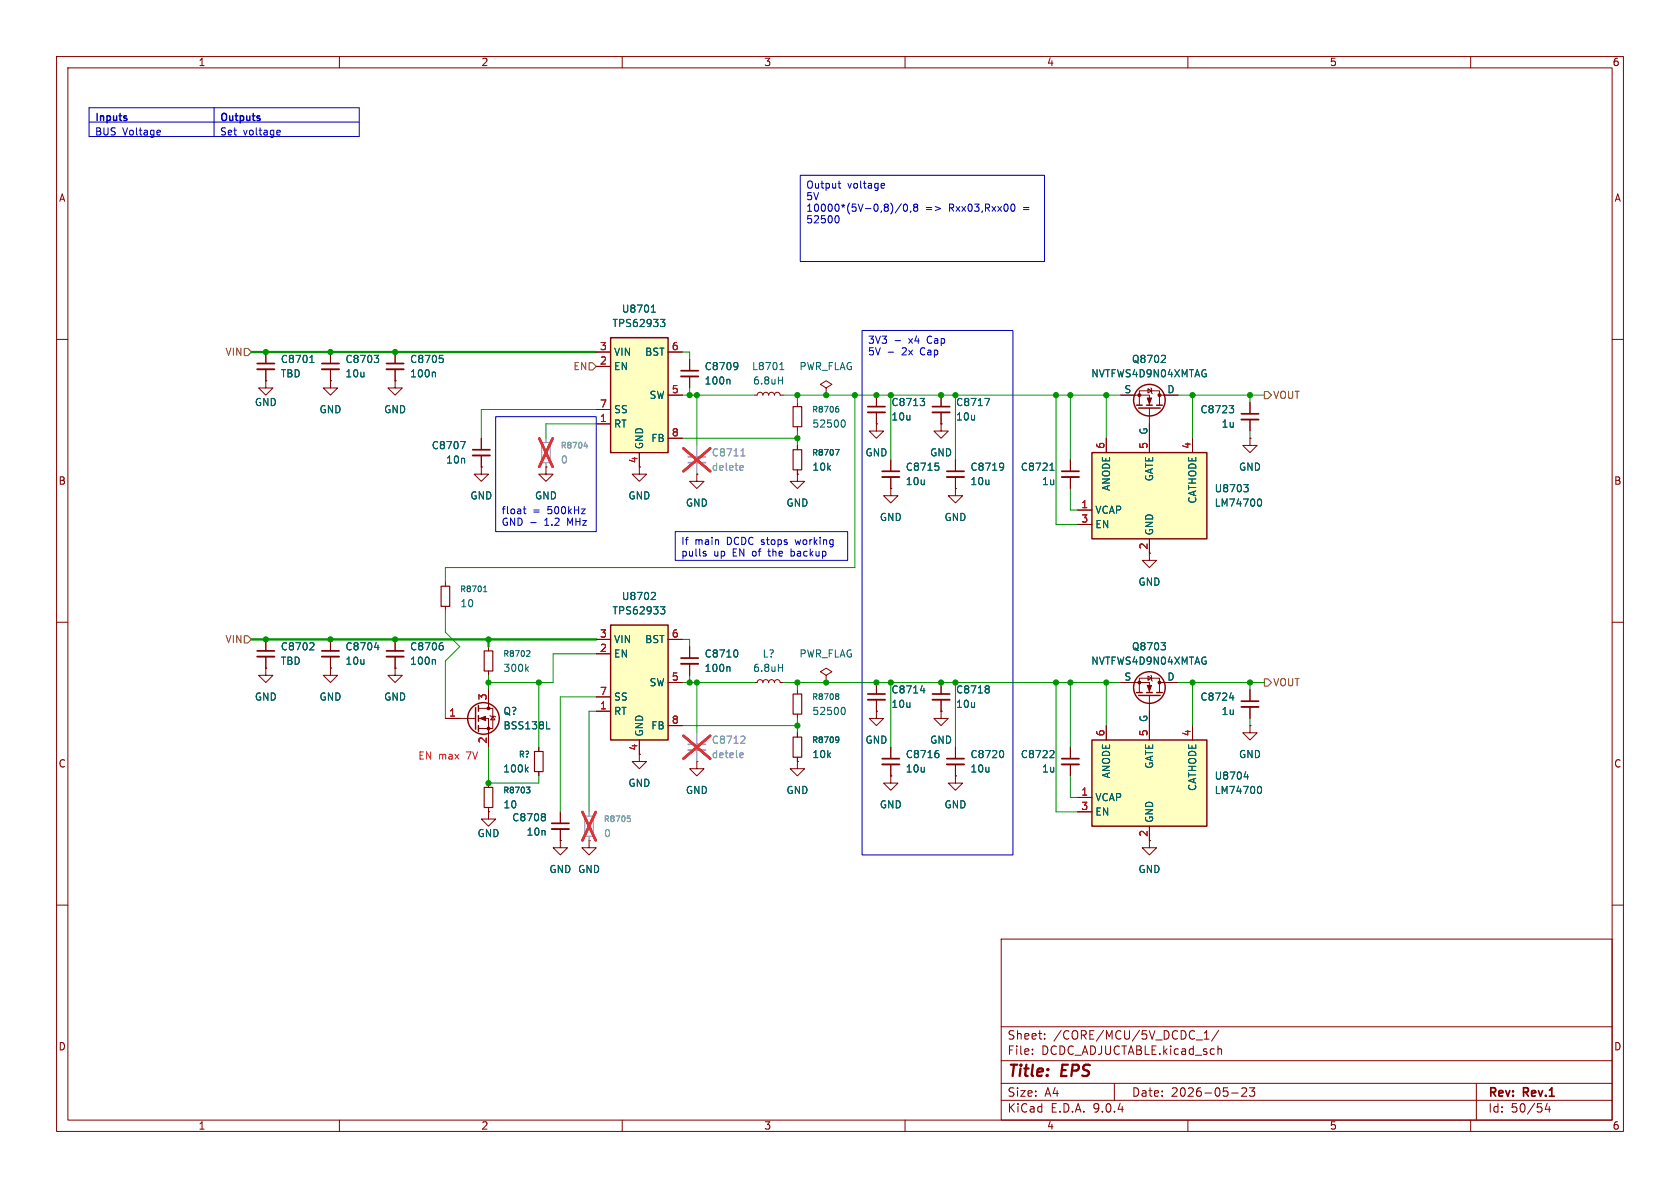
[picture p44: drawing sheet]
<svg xmlns="http://www.w3.org/2000/svg" width="297mm" height="210mm" viewBox="0 0 297 210" stroke-linecap="round" stroke-linejoin="round" font-family="sans-serif">
<defs><g id="words">
<g font-size="2.8" fill="#840000">
<text x="178" y="190.9">Title:</text>
<text x="187.7" y="190.9">EPS</text>
</g>
<g font-size="2.1" fill="#840000">
<text x="178" y="184">Sheet:</text>
<text x="186.2" y="184">/CORE/MCU/5V_DCDC_1/</text>
<text x="178" y="186.7">File:</text>
<text x="184.1" y="186.7">DCDC_ADJUCTABLE.kicad_sch</text>
<text x="178" y="196.9">KiCad</text>
<text x="178" y="194.1">Size:</text>
<text x="184.7" y="194.1">A4</text>
<text x="185.7" y="196.9">E.D.A.</text>
<text x="193.3" y="196.9">9.0.4</text>
<text x="200" y="194.1">Date:</text>
<text x="207" y="194.1">2026-05-23</text>
<text x="263" y="194.3">Rev:</text>
<text x="263" y="196.9">Id:</text>
<text x="267.1" y="196.9">50/54</text>
<text x="269.4" y="194.3">Rev.1</text>
</g>
<g font-size="1.8" fill="#840000">
<text x="35" y="11.9">1</text>
<text x="85" y="11.9">2</text>
<text x="135" y="11.9">3</text>
<text x="185" y="11.9">4</text>
<text x="235" y="11.9">5</text>
<text x="285" y="11.9">6</text>
<text x="10.3" y="35.9">A</text>
<text x="285.3" y="35.9">A</text>
<text x="112.8" y="82" transform="rotate(-90 112.8 82)">4</text>
<text x="10.3" y="85.9">B</text>
<text x="285.3" y="85.9">B</text>
<text x="10.3" y="135.9">C</text>
<text x="285.3" y="135.9">C</text>
<text x="10.3" y="185.9">D</text>
<text x="285.3" y="185.9">D</text>
<text x="35" y="199.9">1</text>
<text x="85" y="199.9">2</text>
<text x="135" y="199.9">3</text>
<text x="185" y="199.9">4</text>
<text x="235" y="199.9">5</text>
<text x="285" y="199.9">6</text>
</g>
<g font-size="1.8" fill="#0000c2">
<text x="16.7" y="22">Inputs</text>
<text x="38.8" y="22">Outputs</text>
<text x="16.7" y="24.3">BUS</text>
<text x="21.7" y="24.3">Voltage</text>
<text x="38.8" y="24.3">Set</text>
<text x="43" y="24.3">voltage</text>
<text x="142.4" y="33.7">Output</text>
<text x="142.4" y="35.7">5V</text>
<text x="149.8" y="33.7">voltage</text>
<text x="142.4" y="37.8">10000*(5V-0,8)/0,8</text>
<text x="142.4" y="39.8">52500</text>
<text x="163.6" y="37.8">=&gt;</text>
<text x="167.9" y="37.8">Rxx03,Rxx00</text>
<text x="181.1" y="37.8">=</text>
<text x="153.4" y="61.1">3V3</text>
<text x="153.4" y="63.1">5V</text>
<text x="159.6" y="63.1">2x</text>
<text x="160.8" y="61.1">x4</text>
<text x="163" y="63.1">Cap</text>
<text x="164.2" y="61.1">Cap</text>
<text x="88.6" y="91">float</text>
<text x="88.6" y="93">GND -</text>
<text x="94.2" y="91">=</text>
<text x="96.4" y="93">1.2</text>
<text x="96.9" y="91">500kHz</text>
<text x="100.6" y="93">MHz</text>
<text x="120.3" y="96.7">If</text>
<text x="120.3" y="98.7">pulls</text>
<text x="122.8" y="96.7">main</text>
<text x="126.2" y="98.7">up</text>
<text x="128.6" y="96.7">DCDC stops</text>
<text x="129.6" y="98.7">EN of</text>
<text x="136.3" y="98.7">the</text>
<text x="140.5" y="98.7">backup</text>
<text x="141.1" y="96.7">working</text>
</g>
<g font-size="1.8" fill="#006464">
<text x="108.2" y="58">TPS62933</text>
<text x="109.8" y="55.5">U8701</text>
<text x="49.5" y="64.4">C8701</text>
<text x="61" y="64.4">C8703</text>
<text x="72.4" y="64.4">C8705</text>
<text x="108.5" y="63.1">VIN</text>
<text x="108.5" y="65.6">EN</text>
<text x="114" y="63.1">BST</text>
<text x="124.5" y="65.6">C8709</text>
<text x="132.9" y="65.6">L8701</text>
<text x="141.2" y="65.6">PWR_FLAG</text>
<text x="200" y="64.4">Q8702</text>
<text x="45" y="72">GND</text>
<text x="49.5" y="66.9">TBD</text>
<text x="61" y="66.9">10u</text>
<text x="72.4" y="66.9">100n</text>
<text x="114.7" y="70.7">SW</text>
<text x="124.5" y="68.2">100n</text>
<text x="133" y="68.2">6.8uH</text>
<text x="157.5" y="72">C8713</text>
<text x="168.9" y="72">C8717</text>
<text x="192.8" y="66.9">NVTFWS4D9N04XMTAG</text>
<text x="198.7" y="69.6">S</text>
<text x="206.3" y="69.6">D</text>
<text x="56.4" y="73.3">GND</text>
<text x="67.8" y="73.3">GND</text>
<text x="108.5" y="73.3">SS</text>
<text x="108.5" y="75.8">RT</text>
<text x="143.5" y="75.8">52500</text>
<text x="157.5" y="74.5">10u</text>
<text x="168.9" y="74.5">10u</text>
<text x="202.9" y="76.9" transform="rotate(-90 202.9 76.9)">G</text>
<text x="212.1" y="73.3">C8723</text>
<text x="215.9" y="75.8">1u</text>
<text x="76.2" y="79.6">C8707</text>
<text x="78.8" y="82.1">10n</text>
<text x="113.9" y="79.5" transform="rotate(-90 113.9 79.5)">GND</text>
<text x="115" y="78.3">FB</text>
<text x="143.5" y="83.4">10k</text>
<text x="152.9" y="80.9">GND</text>
<text x="160" y="83.4">C8715</text>
<text x="164.3" y="80.9">GND</text>
<text x="171.5" y="83.4">C8719</text>
<text x="180.4" y="83.4">C8721</text>
<text x="218.9" y="83.4">GND</text>
<text x="83.1" y="88.5">GND</text>
<text x="94.5" y="88.5">GND</text>
<text x="111" y="88.5">GND</text>
<text x="121.2" y="89.8">GND</text>
<text x="138.9" y="89.8">GND</text>
<text x="160" y="86">10u</text>
<text x="171.5" y="86">10u</text>
<text x="184.1" y="86">1u</text>
<text x="196.4" y="86.9" transform="rotate(-90 196.4 86.9)">ANODE</text>
<text x="204.1" y="85.2" transform="rotate(-90 204.1 85.2)">GATE</text>
<text x="211.7" y="89.1" transform="rotate(-90 211.7 89.1)">CATHODE</text>
<text x="214.6" y="87.2">U8703</text>
<text x="214.6" y="89.8">LM74700</text>
<text x="155.4" y="92.3">GND</text>
<text x="166.9" y="92.3">GND</text>
<text x="193.5" y="91">VCAP</text>
<text x="193.5" y="93.6">EN</text>
<text x="204.1" y="94.7" transform="rotate(-90 204.1 94.7)">GND</text>
<text x="81.3" y="107.5">10</text>
<text x="109.8" y="106.3">U8702</text>
<text x="201.2" y="103.7">GND</text>
<text x="108.2" y="108.8">TPS62933</text>
<text x="108.5" y="113.9">VIN</text>
<text x="114" y="113.9">BST</text>
<text x="49.5" y="115.2">C8702</text>
<text x="49.5" y="117.7">TBD</text>
<text x="61" y="115.2">C8704</text>
<text x="61" y="117.7">10u</text>
<text x="72.4" y="117.7">100n</text>
<text x="72.4" y="115.2">C8706</text>
<text x="88.9" y="119">300k</text>
<text x="108.5" y="116.4">EN</text>
<text x="124.5" y="119">100n</text>
<text x="124.5" y="116.4">C8710</text>
<text x="133" y="119">6.8uH</text>
<text x="134.7" y="116.4">L?</text>
<text x="141.2" y="116.4">PWR_FLAG</text>
<text x="192.8" y="117.7">NVTFWS4D9N04XMTAG</text>
<text x="200" y="115.2">Q8703</text>
<text x="45" y="124.1">GND</text>
<text x="56.4" y="124.1">GND</text>
<text x="67.8" y="124.1">GND</text>
<text x="108.5" y="124.1">SS</text>
<text x="114.7" y="121.5">SW</text>
<text x="157.5" y="122.8">C8714</text>
<text x="157.5" y="125.3">10u</text>
<text x="168.9" y="122.8">C8718</text>
<text x="168.9" y="125.3">10u</text>
<text x="198.7" y="120.4">S</text>
<text x="206.3" y="120.4">D</text>
<text x="212.1" y="124.1">C8724</text>
<text x="88.9" y="126.6">Q?</text>
<text x="88.9" y="129.1">BSS138L</text>
<text x="108.5" y="126.6">RT</text>
<text x="113.9" y="130.3" transform="rotate(-90 113.9 130.3)">GND</text>
<text x="115" y="129.1">FB</text>
<text x="143.5" y="126.6">52500</text>
<text x="152.9" y="131.7">GND</text>
<text x="164.3" y="131.7">GND</text>
<text x="202.9" y="127.7" transform="rotate(-90 202.9 127.7)">G</text>
<text x="215.9" y="126.6">1u</text>
<text x="88.9" y="136.8">100k</text>
<text x="143.5" y="134.2">10k</text>
<text x="160" y="134.2">C8716</text>
<text x="160" y="136.8">10u</text>
<text x="171.5" y="134.2">C8720</text>
<text x="171.5" y="136.8">10u</text>
<text x="180.4" y="134.2">C8722</text>
<text x="184.1" y="136.8">1u</text>
<text x="196.4" y="137.7" transform="rotate(-90 196.4 137.7)">ANODE</text>
<text x="204.1" y="136" transform="rotate(-90 204.1 136)">GATE</text>
<text x="218.9" y="134.2">GND</text>
<text x="88.9" y="143.1">10</text>
<text x="111" y="139.3">GND</text>
<text x="121.2" y="140.6">GND</text>
<text x="138.9" y="140.6">GND</text>
<text x="155.4" y="143.1">GND</text>
<text x="166.9" y="143.1">GND</text>
<text x="193.5" y="141.8">VCAP</text>
<text x="211.7" y="139.9" transform="rotate(-90 211.7 139.9)">CATHODE</text>
<text x="214.6" y="138">U8704</text>
<text x="214.6" y="140.6">LM74700</text>
<text x="84.3" y="148.2">GND</text>
<text x="90.5" y="145.4">C8708</text>
<text x="93" y="147.9">10n</text>
<text x="193.5" y="144.4">EN</text>
<text x="204.1" y="145.5" transform="rotate(-90 204.1 145.5)">GND</text>
<text x="97" y="154.5">GND GND</text>
<text x="201.2" y="154.5">GND</text>
</g>
<g font-size="1.8" fill="#725600">
<text x="39.8" y="63.1">VIN</text>
<text x="101.3" y="65.6">EN</text>
<text x="225" y="70.7">VOUT</text>
<text x="39.8" y="113.9">VIN</text>
<text x="225" y="121.5">VOUT</text>
</g>
<g font-size="1.8" fill="#a90000">
<text x="106" y="62">3</text>
<text x="106" y="64.5">2</text>
<text x="118.7" y="62">6</text>
<text x="118.7" y="69.6">5</text>
<text x="106" y="72.1">7</text>
<text x="106" y="74.7">1</text>
<text x="118.7" y="77.2">8</text>
<text x="195.3" y="79.4" transform="rotate(-90 195.3 79.4)">6</text>
<text x="202.9" y="79.4" transform="rotate(-90 202.9 79.4)">5</text>
<text x="210.6" y="79.4" transform="rotate(-90 210.6 79.4)">4</text>
<text x="191.1" y="89.9">1</text>
<text x="191.1" y="92.5">3</text>
<text x="202.9" y="97.2" transform="rotate(-90 202.9 97.2)">2</text>
<text x="106" y="112.8">3</text>
<text x="118.7" y="112.8">6</text>
<text x="106" y="115.3">2</text>
<text x="86.1" y="123.9" transform="rotate(-90 86.1 123.9)">3</text>
<text x="106" y="122.9">7</text>
<text x="106" y="125.5">1</text>
<text x="118.7" y="120.4">5</text>
<text x="79.3" y="126.7">1</text>
<text x="86.1" y="131.5" transform="rotate(-90 86.1 131.5)">2</text>
<text x="118.7" y="128">8</text>
<text x="195.3" y="130.2" transform="rotate(-90 195.3 130.2)">6</text>
<text x="202.9" y="130.2" transform="rotate(-90 202.9 130.2)">5</text>
<text x="210.6" y="130.2" transform="rotate(-90 210.6 130.2)">4</text>
<text x="112.8" y="132.8" transform="rotate(-90 112.8 132.8)">4</text>
<text x="191.1" y="140.7">1</text>
<text x="191.1" y="143.3">3</text>
<text x="202.9" y="148" transform="rotate(-90 202.9 148)">2</text>
</g>
<g font-size="1.8" fill="#989898">
<text x="99.1" y="82.1">0</text>
<text x="125.7" y="83.4">delete</text>
<text x="125.7" y="80.9">C8711</text>
<text x="125.7" y="131.7">C8712</text>
<text x="125.7" y="134.2">detele</text>
<text x="106.7" y="148.2">0</text>
</g>
<g font-size="1.8" fill="#ff001b">
<text x="73.9" y="134.5">EN max</text>
<text x="82.5" y="134.5">7V</text>
</g>
<g font-size="1.4" fill="#006464">
<text x="143.5" y="73.1">R8706</text>
<text x="143.5" y="80.7">R8707</text>
<text x="81.2" y="104.9">R8701</text>
<text x="88.9" y="116.3">R8702</text>
<text x="143.5" y="123.9">R8708</text>
<text x="143.5" y="131.5">R8709</text>
<text x="91.6" y="134.1">R?</text>
<text x="88.9" y="140.4">R8703</text>
</g>
<g font-size="1.4" fill="#989898">
<text x="99" y="79.5">R8704</text>
<text x="106.6" y="145.5">R8705</text>
</g>
</g></defs>
<g fill="none" stroke="#840000" stroke-width=".18">
<path d="M10 10h277v190h-277zM12 12h273v186h-273zM60 10v2M110 10v2M160 10v2M210 10v2M260 10v2M10 60h2M285 60h2M10 110h2M47 113v2.1M47 116.1v2"/>
<path d="M121.9 114.3v2M121.9 117.3v2.1M285 110h2M78.7 127h5.4M84.6 125.2h2.5v3.6h-2.5M84.6 127h1.8v5.1M86.4 121.9v3.3M86.6 126.5l.1 .1h.8l.1 .1M87.1 126.6l.4 .7h-.8zM95.2 132.1v.7M95.2 136.4v.8M113 133.4v1.2h1.3l-1.3 1.3-1.2-1.3h1.2"/>
<path d="M133.3 120.7h.6l.1-.4 .4-.2 .3 .2 .2 .4 .1-.4 .4-.2 .3 .2 .2 .4 .1-.4 .4-.2 .4 .2 .1 .4 .2-.4 .3-.2 .4 .2 .1 .4h.5M141 121.9v.8M141 126.2v.8M157.5 137.2v1.2h1.2l-1.2 1.3-1.3-1.3h1.3M157.5 137.2h.1M157.5 132.1v2M157.5 135.1v2.1M166.4 125.7v1.3h1.2l-1.2 1.3-1.3-1.3h1.3M166.4 125.7h.1M10 160h2M177 166h108v32h-108zM285 160h2"/>
<path d="M60 198v2M110 198v2M160 198v2M177 194.5h108M177 191.5h108M177 187.5h108M177 181.5h108M182.5 186.3v.1M182.5 185.5v.1M184.7 183.6v.1M184.7 182.8v.1M197 191.5v3"/>
<path d="M210 198v2M211.5 183.8h1.1M212.9 183.7h.8M212.9 182.6l.4-.4v1.5M215.3 185.5l.2-.1 .4 .1 .1 .9M215.5 182.1l-1.3 2M217.7 193.2h1.2M219.5 192.4l.6-.1 .2 .1 .1 .3-.9 1.1h.9M220.9 192.3h.9l-.5 .6 .4 .1v.7l-.2 .1h-.4l-.2-.1M260 198v2M261 191.5v6.5M273.5 195l-.3 1.1h.9"/>
<path d="M273.9 195.6v1"/>
</g>
<path d="M94.5 132.8h1.5v3.6h-1.5zM140.2 122.7h1.5v3.5h-1.5z" fill="none" stroke="#840000" stroke-width=".2"/>
<g fill="none" stroke="#006464" stroke-width=".18">
<path d="M55.3 113.6l.2 .3-.1 .3-.7 .7h.8M128.9 117.8l.1 .2v.7M130.1 114.9a.79 .79 0 0 1 0 1.3M137.6 118h.7M138.3 117.4v1.3M93 136l.4 .5M93.4 135.6l-.5 .5M96.6 128.8h.6M147.9 122.6l.4 .2-.2 .3M147.9 123.1h.2M148.1 123.1l.2 .4-.4 .2M148.9 125.1l.1-.1a.68 .68 0 0 1 .4 .7 .68 .68 0 0 1-.4 .6l-.1-.1"/>
<path d="M165.6 132.7h.3M165.8 133.1l.2 .3v.3l-.2 .2"/>
</g>
<path d="M45.5 115.1h3M120.4 116.3h3M156 134.1h3" fill="none" stroke="#840000" stroke-width=".3"/>
<path d="M45.5 116.1h3M120.4 117.3h3M156 135.1h3" fill="none" stroke="#840000" stroke-width=".33"/>
<g fill="none" stroke="#840000" stroke-width=".25">
<path d="M84.1 125.1v3.8M84.6 124.7v1M84.6 126.5v1M84.6 128.3v1"/>
<circle cx="85.5" cy="127" r="2.79"/>
</g>
<g fill="#840000" stroke="#840000" stroke-width=".18">
<path d="M84.8 127l1.1-.4v.8z"/>
<circle cx="86.4" cy="125.2" r=".25"/>
<circle cx="86.4" cy="128.8" r=".25"/>
</g>
<path d="M107.9 110.5h10.2v20.3h-10.2z" fill="#ffffc2"/>
<path d="M107.9 110.5h10.2v20.3h-10.2z" fill="none" stroke="#840000" stroke-width=".25"/>
<g fill="none" stroke="#840000" stroke-width=".18">
<path d="M85.1 77.5v2M85.1 82.6v1.2h1.3l-1.3 1.3-1.3-1.3h1.3M85.1 82.6h.1M85.1 80.5v2.1M58.4 118.1v1.3h1.3l-1.3 1.3-1.3-1.3h1.3M58.4 118.1h.1M58.4 113v2.1M58.4 116.1v2M86.4 114.3v.8M86.4 118.6v.8M105.4 113h2.5M105.4 115.6h2.5"/>
<path d="M118.1 113h2.5M146 119.4l1.1-.7-1.1-.6-1 .6 1 .7v1.3M105.4 123.2h2.5M105.4 125.7h2.5M113 130.8v2.6M118.1 120.7h2.5M118.1 128.3h2.5M141 134.6v1.3h1.2l-1.2 1.3-1.3-1.3h1.3M141 134.6h.1M141 129.5v.8M141 133.9v.7M146 120.7h.1"/>
<path d="M168.9 137.2v1.2h1.3l-1.3 1.3-1.3-1.3h1.3M168.9 137.2h.1M168.9 132.1v2M168.9 135.1v2.1"/>
</g>
<path d="M81.4 78.1h.9l-.6 1.2M66.2 114.5h.8M66.8 114v.9M93.1 118.2l.3 .5M93.2 115l.4 .1 .1 .2-.6 .7h.6M93.4 117.8l-.5 .5M115.3 104.7l.5 .1 .1 .3-.8 .9h.8M116.7 107.3h.8l-.4 .4 .4 .2v.4l-.2 .2h-.4M147.9 130.3l.4 .1-.1 .6-.2 .3M148.3 130.7l-.4 .2M177.1 132.7a.79 .79 0 0 1 0 1.2" fill="none" stroke="#006464" stroke-width=".18"/>
<path d="M85.6 115.1h1.5v3.5h-1.5zM140.2 130.3h1.5v3.6h-1.5z" fill="none" stroke="#840000" stroke-width=".2"/>
<path d="M83.6 79.5h3M56.9 115.1h3M167.4 134.1h3" fill="none" stroke="#840000" stroke-width=".3"/>
<path d="M83.6 80.5h3M56.9 116.1h3M167.4 135.1h3" fill="none" stroke="#840000" stroke-width=".33"/>
<path d="M121.7 131.6h3" fill="none" stroke="#a1a1a1" stroke-width=".3"/>
<path d="M121.7 132.6h3" fill="none" stroke="#a1a1a1" stroke-width=".33"/>
<path d="M96.5 77.5v.7M96.5 81.8v.8M123.2 129.5v2.1M123.2 132.6v2" fill="none" stroke="#a1a1a1" stroke-width=".18"/>
<path d="M103.3 78.9h.6M103.7 78.5v.7M131 133.1h.3l.1 .3-.6 .1M131.3 133.9h-.3M131.5 130.1l.2 .3-.1 .3-.7 .7h.8" fill="none" stroke="#989898" stroke-width=".18"/>
<path d="M95.3 77.5l2.4 5M97.7 77.5l-2.4 5M120.8 130.1l4.8 4M125.6 130.1l-4.8 4" fill="none" stroke="#e12e31" stroke-width=".46"/>
<path d="M95.8 78.2h1.5v3.6h-1.5z" fill="none" stroke="#a1a1a1" stroke-width=".2"/>
<path d="M193 130.8h20.4v15.3h-20.4z" fill="#ffffc2"/>
<g fill="none" stroke="#840000" stroke-width=".25">
<path d="M200.9 71.6h1M201.3 72.1h3.8M202.7 71.6h1M204.5 71.6h1M193 130.8h20.4v15.3h-20.4z"/>
<circle cx="203.2" cy="70.7" r="2.79"/>
</g>
<g fill="none" stroke="#840000" stroke-width=".18">
<path d="M141 78.7v.8M154.9 74.9v1.3h1.3l-1.3 1.3-1.2-1.3h1.2M154.9 74.9h.1M154.9 69.9v2M154.9 72.9v2M166.4 74.9v1.3h1.2l-1.2 1.3-1.3-1.3h1.3M166.4 74.9h.1M166.4 69.9v2M166.4 72.9v2M198.1 69.9h5.1v1.7M201.4 71.6v-2.5h3.6v2.5M202.9 68.7l.7 .4-.7 .4z"/>
<path d="M203.2 72.1v5.4M203.5 68.6l.1 .1v.8l.1 .1M205 69.9h3.3M96.5 82.6v1.2h1.3l-1.3 1.3-1.3-1.3h1.3M96.5 82.6h.1M123.2 83.8v1.3h1.3l-1.3 1.3-1.3-1.3h1.3M123.2 83.8h.1M141 83.8v1.3h1.2l-1.2 1.3-1.3-1.3h1.3M141 83.8h.1M141 83.1v.7M157.5 86.4v1.2h1.2l-1.2 1.3-1.3-1.3h1.3M157.5 86.4h.1"/>
<path d="M157.5 81.3v2M157.5 84.3v2.1M168.9 86.4v1.2h1.3l-1.3 1.3-1.3-1.3h1.3M168.9 86.4h.1M168.9 81.3v2M168.9 84.3v2.1M47 118.1v1.3h1.3l-1.3 1.3-1.3-1.3h1.3M47 118.1h.1M69.8 118.1v1.3h1.3l-1.3 1.3-1.2-1.3h1.2M69.8 118.1h.1M69.8 113v2.1M69.8 116.1v2"/>
<path d="M78.7 102.9v.7M78.7 107.2v.8M154.9 125.7v1.3h1.3l-1.3 1.3-1.2-1.3h1.2M154.9 125.7h.1M154.9 120.7v2M154.9 123.7v2M166.4 120.7v2M166.4 123.7v2M195.6 128.3v2.5M203.2 128.3v2.5M210.8 128.3v2.5M190.5 141h2.5"/>
<path d="M190.5 143.5h2.5M203.2 146.1v2.5"/>
</g>
<g fill="none" stroke="#006464" stroke-width=".18">
<path d="M147.7 79.5h.6l-.4 1M162.7 70.4h.8l-.5 .5M163.2 70.9l.3 .3v.3l-.3 .2M174.1 70.4h.8l-.5 1.3M205.8 62.8l.2 .3v.3l-.7 .7h.7M165.3 81.9h.6M165.8 82.3l.2 .3v.3l-.2 .2M177.2 81.9l.2 .1a1.03 1.03 0 0 1-.2 1.1M177.4 82.4l-.2 .3M76.8 116.6l.2 .2v.6M78 113.6h.2M78.1 114.1l.3 .2v.3l-.3 .3"/>
<path d="M85.5 104.6h.6M85.6 103.8l.2-.2v1M162.7 122.1h.8M163.3 121.7v.8M174.6 121.2l.3 .3-.3 .3 .3 .2v.3l-.3 .2M219.9 137.3h.8M220.5 136.9v.8M222.5 139.1l.1-.1a.68 .68 0 0 1 .4 .6 .68 .68 0 0 1-.4 .7l-.1-.1"/>
</g>
<g fill="#840000" stroke="#840000" stroke-width=".18">
<path d="M202.8 70.4h.8l-.4 1z"/>
<circle cx="205" cy="69.8" r=".25"/>
<circle cx="201.4" cy="69.8" r=".25"/>
</g>
<path d="M153.4 71.9h3.1M164.8 71.9h3.1M156 83.3h3M167.4 83.3h3M68.3 115.1h3.1M153.4 122.7h3.1M164.8 122.7h3.1" fill="none" stroke="#840000" stroke-width=".3"/>
<path d="M153.4 72.9h3.1M164.8 72.9h3.1M156 84.3h3M167.4 84.3h3M68.3 116.1h3.1M153.4 123.7h3.1M164.8 123.7h3.1" fill="none" stroke="#840000" stroke-width=".33"/>
<path d="M140.2 79.5h1.5v3.6h-1.5zM78 103.6h1.5v3.6h-1.5z" fill="none" stroke="#840000" stroke-width=".2"/>
<path d="M121.7 80.8h3" fill="none" stroke="#a1a1a1" stroke-width=".3"/>
<path d="M121.7 81.8h3" fill="none" stroke="#a1a1a1" stroke-width=".33"/>
<path d="M123.2 78.7v2.1M123.2 81.8v2" fill="none" stroke="#a1a1a1" stroke-width=".18"/>
<path d="M131.1 79.6l.2-.3v1.3M131 80.6h.7M131 82.3h.3l.1 .3-.6 .1M131.3 83.1h-.3" fill="none" stroke="#989898" stroke-width=".18"/>
<path d="M120.8 79.3l4.8 4M125.6 79.3l-4.8 4" fill="none" stroke="#e12e31" stroke-width=".46"/>
<path d="M107.9 59.7h10.2v20.3h-10.2z" fill="#ffffc2"/>
<g fill="none" stroke="#840000" stroke-width=".25">
<path d="M107.9 59.7h10.2v20.3h-10.2zM200.9 122.4h1M201.3 122.9h3.8M202.7 122.4h1M204.5 122.4h1"/>
<circle cx="203.2" cy="121.5" r="2.79"/>
</g>
<g fill="none" stroke="#840000" stroke-width=".18">
<path d="M105.4 62.2h2.5M105.4 64.8h2.5M105.4 72.4h2.5M105.4 74.9h2.5M118.1 62.2h2.5M118.1 69.9h2.5M118.1 77.5h2.5M121.9 63.5v2M121.9 66.5v2.1M133.3 69.9h.6l.1-.4 .4-.2 .3 .2 .2 .4 .1-.4 .4-.2 .3 .2 .2 .4 .1-.4 .4-.2 .4 .2 .1 .4 .2-.4 .3-.2 .4 .2 .1 .4h.5M141 71.1v.8M141 75.4v.8"/>
<path d="M146 68.6l1.1-.7-1.1-.6-1 .6 1 .7v1.3M146 69.9h.1M221 77.5v1.2h1.2l-1.2 1.3-1.3-1.3h1.3M221 77.5h.1M221 71.1v2.1M221 74.2v2M113 80v3.8h1.3l-1.3 1.3-1.2-1.3h1.2M189.2 81.3v2M189.2 84.3v2.1M203.2 97.8v1.3h1.3l-1.3 1.2-1.3-1.2h1.3M202.9 119.5l.7 .4-.7 .4zM203.5 119.4l.1 .1v.8l.1 .1"/>
<path d="M198.1 120.7h5.1v1.7M201.4 122.4v-2.5h3.6v2.5M203.2 122.9v5.4M205 120.7h3.3"/>
</g>
<g fill="none" stroke="#006464" stroke-width=".18">
<path d="M115.1 55.2h.8M115.3 54.2l.2-.3v1.3M116.7 56.5h.8l-.4 .4 .4 .2v.4l-.2 .2h-.4M128.9 67l.1 .2v.7M130.2 64.1l.2 .1a1.03 1.03 0 0 1-.2 1.1M130.4 64.6l-.2 .3M137.6 67.2h.7M137.9 65.3h.7M138 64.4l.2-.3v1.2M138.3 66.6v1.3M147.9 72.2l.4 .2-.1 .4-.3 .1M148 71.8h.2"/>
<path d="M148.9 74.3l.1-.1a.68 .68 0 0 1 .4 .7 .68 .68 0 0 1-.4 .6l-.1-.1M217.3 71.7h.8l-.4 .5M217.8 72.2l.3 .2v.3l-.3 .3M185.6 83.1h.7M185.7 82.2l.3-.3v1.2M205.3 113.6h.7l-.4 .5M205.8 114.1l.2 .2v.3l-.2 .3"/>
</g>
<path d="M140.2 71.9h1.5v3.5h-1.5z" fill="none" stroke="#840000" stroke-width=".2"/>
<path d="M120.4 65.5h3M219.5 73.2h3M187.7 83.3h3.1" fill="none" stroke="#840000" stroke-width=".3"/>
<path d="M120.4 66.5h3M219.5 74.2h3M187.7 84.3h3.1" fill="none" stroke="#840000" stroke-width=".33"/>
<g fill="#840000" stroke="#840000" stroke-width=".18">
<path d="M202.8 121.2h.8l-.4 1z"/>
<circle cx="205" cy="120.6" r=".25"/>
<circle cx="201.4" cy="120.6" r=".25"/>
</g>
<path d="M193 80h20.4v15.3h-20.4z" fill="#ffffc2"/>
<path d="M193 80h20.4v15.3h-20.4z" fill="none" stroke="#840000" stroke-width=".25"/>
<g fill="none" stroke="#840000" stroke-width=".18">
<path d="M47 67.3v1.3h1.3l-1.3 1.3-1.3-1.3h1.3M47 67.3h.1M47 62.2v2.1M47 65.3v2M58.4 67.3v1.3h1.3l-1.3 1.3-1.3-1.3h1.3M58.4 67.3h.1M58.4 62.2v2.1M58.4 65.3v2M69.8 67.3v1.3h1.3l-1.3 1.3-1.2-1.3h1.2M69.8 67.3h.1M69.8 62.2v2.1M69.8 65.3v2"/>
<path d="M85.1 77.5v2M105.4 62.2h2.5M105.4 64.8h2.5M105.4 72.4h2.5M105.4 74.9h2.5M118.1 69.9h2.5M118.1 62.2h2.5M118.1 77.5h2.5M121.9 63.5v2M121.9 66.5v2.1M141 78.7v.8M154.9 74.9h.1"/>
<path d="M154.9 69.9v2M154.9 72.9v2M166.4 74.9h.1M166.4 69.9v2M166.4 72.9v2M195.6 77.5v2.5M198.1 69.9h2.6M203.2 74.9v5.1M205.7 69.9h2.6M210.8 77.5v2.5M221 77.5h.1M221 71.1v2.1"/>
<path d="M221 74.2v2M85.1 82.6h.1M85.1 80.5v2.1M96.5 82.6h.1M113 80v2.6M123.2 83.8h.1M141 83.8h.1M141 83.1v.7M157.5 86.4h.1M157.5 81.3v2M157.5 84.3v2.1M168.9 86.4h.1"/>
<path d="M168.9 81.3v2M168.9 84.3v2.1M189.2 81.3v2M189.2 84.3v2.1M190.5 90.2h2.5M190.5 92.7h2.5M203.2 95.3v2.5M47 118.1h.1M47 113v2.1M47 116.1v2M58.4 118.1h.1M58.4 113v2.1"/>
<path d="M58.4 116.1v2M69.8 118.1h.1M69.8 113v2.1M69.8 116.1v2M105.4 113h2.5M105.4 115.6h2.5M118.1 113h2.5M121.9 114.3v2M121.9 117.3v2.1M78.7 127h2.6M86.4 121.9v2.6M86.4 129.5v2.6"/>
<path d="M86.4 138.4v.8M95.2 132.1v.7M95.2 136.4v.8M105.4 123.2h2.5M105.4 125.7h2.5M113 130.8v2.6M118.1 120.7h2.5M118.1 128.3h2.5M123.2 134.6v1.3h1.3l-1.3 1.3-1.3-1.3h1.3M123.2 134.6h.1M141 134.6h.1M141 129.5v.8"/>
<path d="M141 133.9v.7M154.9 125.7h.1M154.9 120.7v2M154.9 123.7v2M157.5 137.2h.1M157.5 132.1v2M157.5 135.1v2.1M166.4 125.7h.1M166.4 120.7v2M166.4 123.7v2M168.9 137.2h.1M168.9 132.1v2"/>
<path d="M168.9 135.1v2.1M189.2 132.1v2M189.2 135.1v2.1M195.6 128.3v2.5M198.1 120.7h2.6M203.2 125.7v5.1M205.7 120.7h2.6M210.8 128.3v2.5M221 128.3v1.2h1.2l-1.2 1.3-1.3-1.3h1.3M221 128.3h.1M221 121.9v2.1M221 125v2"/>
<path d="M86.4 143.5v1.3h1.2l-1.2 1.3-1.3-1.3h1.3M86.4 143.5h.1M86.4 142.7v.8M99.1 148.6v1.3h1.2l-1.2 1.2-1.3-1.2h1.3M99.1 148.6h.1M99.1 143.5v2M99.1 146.6v2M104.1 148.6v1.3h1.3l-1.3 1.2-1.2-1.2h1.2M104.1 148.6h.1M190.5 141h2.5M190.5 143.5h2.5M203.2 146.1v3.8h1.3l-1.3 1.2-1.3-1.2h1.3"/>
</g>
<g fill="none" stroke="#006464" stroke-width=".18">
<path d="M115.1 55.2h.8M115.3 54.2l.2-.3v1.3M116.7 56.5h.8l-.4 .4 .4 .2v.4l-.2 .2h-.4M54.8 64.1h.7M54.9 63.1l.2-.3v1.3M66.2 62.8h.7l-.4 .5M66.7 63.3l.2 .2v.3l-.2 .3M76.8 65.8l.2 .2v.6M77.7 62.8h.6M78.1 63.3l.3 .2v.3l-.3 .3M81.4 78.1h.9l-.6 1.2M128.9 67l.1 .2v.7"/>
<path d="M130.2 64.1l.2 .1a1.03 1.03 0 0 1-.2 1.1M130.4 64.6l-.2 .3M147.7 79.5h.6l-.4 1M162.7 70.4h.8l-.5 .5M163.2 70.9l.3 .3v.3l-.3 .2M174.1 70.4h.8l-.5 1.3M205.8 62.8l.2 .3v.3l-.7 .7h.7M217.3 71.7h.8l-.4 .5M217.8 72.2l.3 .2v.3l-.3 .3M165.3 81.9h.6M165.8 82.3l.2 .3v.3l-.2 .2M177.2 81.9l.2 .1a1.03 1.03 0 0 1-.2 1.1"/>
<path d="M177.4 82.4l-.2 .3M185.6 83.1h.7M185.7 82.2l.3-.3v1.2M219.9 85.7h.8l-.5 .5 .4 .1 .1 .4-.3 .2h-.3M222.5 88.3l.1-.1a.68 .68 0 0 1 .4 .6 .68 .68 0 0 1-.4 .7l-.1-.1M55.3 113.6l.2 .3-.1 .3-.7 .7h.8M66.2 114.5h.8M66.8 114v.9M76.8 116.6l.2 .2v.6M78 113.6h.2M78.1 114.1l.3 .2v.3l-.3 .3M115.3 104.7l.5 .1 .1 .3-.8 .9h.8"/>
<path d="M116.7 107.3h.8l-.4 .4 .4 .2v.4l-.2 .2h-.4M128.9 117.8l.1 .2v.7M130.1 114.9a.79 .79 0 0 1 0 1.3M205.3 113.6h.7l-.4 .5M205.8 114.1l.2 .2v.3l-.2 .3M93 136l.4 .5M93.1 139.1h.6l-.4 .4 .3 .1 .1 .4-.2 .2h-.3M93.4 135.6l-.5 .5M96.6 128.8h.6M147.9 130.3l.4 .1-.1 .6-.2 .3M148.3 130.7l-.4 .2M162.7 122.1h.8"/>
<path d="M163.3 121.7v.8M165.6 132.7h.3M165.8 133.1l.2 .3v.3l-.2 .2M174.6 121.2l.3 .3-.3 .3 .3 .2v.3l-.3 .2M177.1 132.7a.79 .79 0 0 1 0 1.2M186.1 132.7l.2 .2v.3l-.7 .7h.7M217.4 123.4h.7M218 122.9v.9M219.9 137.3h.8M220.5 136.9v.8M222.5 139.1l.1-.1a.68 .68 0 0 1 .4 .6 .68 .68 0 0 1-.4 .7l-.1-.1M96.2 143.8l.2 .3-.2 .3 .2 .2v.3l-.2 .2"/>
</g>
<path d="M45.5 64.3h3M56.9 64.3h3M68.3 64.3h3.1M187.7 134.1h3.1M219.5 124h3M97.5 145.5h3.1" fill="none" stroke="#840000" stroke-width=".3"/>
<path d="M45.5 65.3h3M56.9 65.3h3M68.3 65.3h3.1M187.7 135.1h3.1M219.5 125h3M97.5 146.6h3.1" fill="none" stroke="#840000" stroke-width=".33"/>
<path d="M85.6 139.2h1.5v3.5h-1.5z" fill="none" stroke="#840000" stroke-width=".2"/>
<path d="M103.4 144.3h1.5v3.5h-1.5z" fill="none" stroke="#a1a1a1" stroke-width=".2"/>
<path d="M96.5 77.5v.7M123.2 78.7v2.1M96.5 81.8v.8M123.2 81.8v2M123.2 129.5v2.1M123.2 132.6v2M104.1 143.5v.8M104.1 147.8v.8" fill="none" stroke="#a1a1a1" stroke-width=".18"/>
<path d="M103.3 78.9h.6M103.7 78.5v.7M131.1 79.6l.2-.3v1.3M131 80.6h.7M131 82.3h.3l.1 .3-.6 .1M131.3 83.1h-.3M131 133.1h.3l.1 .3-.6 .1M131.3 133.9h-.3M131.5 130.1l.2 .3-.1 .3-.7 .7h.8M110.9 144.2h.5M111 144.6h.3l.2 .2-.1 .4h-.4" fill="none" stroke="#989898" stroke-width=".18"/>
<path d="M95.3 77.5l2.4 5M97.7 77.5l-2.4 5M120.8 79.3l4.8 4M125.6 79.3l-4.8 4M120.8 130.1l4.8 4M125.6 130.1l-4.8 4M103 143.5l2.3 5.1M105.3 143.5l-2.3 5.1" fill="none" stroke="#e12e31" stroke-width=".46"/>
<path d="M43.2 61.6h.6l.6 .6-.6 .7h-.6zM104.1 64.1h.7l.6 .7-.6 .6h-.7zM223.5 69.2h.7l.6 .7-.6 .6h-.7zM43.2 112.4h.6l.6 .6-.6 .7h-.6zM223.5 120h.7l.6 .7-.6 .6h-.7z" fill="none" stroke="#725600" stroke-width=".18"/>
<path d="M17.2 20v1.3M21.2 20v1.1M39.3 20.2l.2-.2 .5 .2M41.7 20v1.1M44.8 20v1.1" fill="none" stroke="#0000c2" stroke-width=".25"/>
<g fill="none" stroke="#0000c2" stroke-width=".18">
<path d="M15.7 19.1h47.8v5h-47.8zM37.8 19.1v5M15.7 21.6h47.8M28.2 23l.2 .3-.7 .1M28.3 23.8l-.1 .1M49.1 23l.4 .1v.2l-.6 .1M49.5 23.8l-.4 .1M141.5 31h43.2v15.2h-43.2zM148.2 32.4h.4M148.3 32v1.1l.3 .2M148.3 38.6l-.1 .7-.2 .1-.2-.1M156 32.4l.3 .1 .1 .2-.6 .1"/>
<path d="M156.3 33.2l-.3 .1M159.3 36l-1 1.7M159.8 36.2l.2-.1a.68 .68 0 0 1 .4 .6 .68 .68 0 0 1-.4 .7l-.2-.2-.1-.3zM161 37.3l-.1 .2M161.8 36.6l-.3-.2 .3-.3h.2l.2 .2-.2 .3M161.8 36.6l-.3 .3 .1 .3 .2 .2 .3-.1 .1-.2v-.2l-.2-.3M161.8 36.6h.2M165.3 36.5l1 .4-1 .3M178.9 36.1h.1a.68 .68 0 0 1 .4 .6 .68 .68 0 0 1-.4 .7l-.1-.1M152.4 58.4h26.7v92.7h-26.7zM87.6 73.7h17.8v20.3h-17.8zM157 62.3h1"/>
<path d="M158.2 60.2h1M92.5 90h.5M92.7 89.5v1.1l.3 .2M93.8 92.4h1M119.4 94h30.5v5.1h-30.5zM124.5 97.9h.3v.2l-.1 .2h-.3M124.5 97.5h.3M139.8 97v1.3M139.8 98.2l.2 .1M140 97.5h-.2"/>
</g>
<g fill="none" stroke="#009600" stroke-width=".18">
<path d="M105.4 72.4h-20.3v5.1M105.4 74.9h-8.9v2.6M120.6 77.5h20.4M120.6 62.2h1.3v1.3M120.6 69.9h12.7M121.9 68.6v1.3M123.2 69.9v8.8M138.4 69.9h59.7M141 69.9v1.2M141 76.2v2.5M151.1 69.9v30.4h-72.4v2.6M157.5 69.9v11.4"/>
<path d="M168.9 69.9v11.4M186.7 69.9v22.8h3.8M189.2 69.9v11.4M195.6 69.9v7.6M208.3 69.9h15.2M210.8 69.9v7.6M221 69.9v1.2M221 76.2v1.3M189.2 86.4v3.8h1.3M78.7 108v3.8l2.6 2.5-2.6 2.5v10.2M86.4 119.4v2.5M105.4 115.6h-7.6v5.1h-11.4"/>
<path d="M120.6 113h1.3v1.3M121.9 119.4v1.3M86.4 132.1v6.3h8.8v-1.2M95.2 120.7v11.4M105.4 125.7h-1.3v17.8M105.4 123.2h-6.3v20.3M120.6 128.3h20.4M120.6 120.7h12.7M123.2 120.7v8.8M138.4 120.7h59.7M141 120.7v1.2M141 127v2.5"/>
<path d="M157.5 120.7v11.4M168.9 120.7v11.4M186.7 120.7v22.8h3.8M189.2 120.7v11.4M189.2 137.2v3.8h1.3M195.6 120.7v7.6M208.3 120.7h15.2M210.8 120.7v7.6M221 120.7v1.2M221 127v1.3"/>
</g>
<path d="M44.4 62.2h61M44.4 113h61M86.4 113v1.3" fill="none" stroke="#009600" stroke-width=".41"/>
<g fill="#009600" stroke="#009600" stroke-width=".18">
<circle cx="121.9" cy="120.7" r=".46"/>
<circle cx="86.4" cy="120.7" r=".46"/>
<circle cx="95.2" cy="120.7" r=".46"/>
<circle cx="58.4" cy="113" r=".46"/>
<circle cx="86.4" cy="113" r=".46"/>
<circle cx="47" cy="113" r=".46"/>
<circle cx="166.4" cy="69.9" r=".46"/>
<circle cx="157.5" cy="69.9" r=".46"/>
<circle cx="168.9" cy="69.9" r=".46"/>
<circle cx="151.1" cy="69.9" r=".46"/>
<circle cx="154.9" cy="69.9" r=".46"/>
<circle cx="210.8" cy="69.9" r=".46"/>
<circle cx="221" cy="69.9" r=".46"/>
<circle cx="195.6" cy="69.9" r=".46"/>
<circle cx="189.2" cy="69.9" r=".46"/>
<circle cx="69.8" cy="113" r=".46"/>
<circle cx="168.9" cy="120.7" r=".46"/>
<circle cx="166.4" cy="120.7" r=".46"/>
<circle cx="141" cy="128.3" r=".46"/>
<circle cx="141" cy="120.7" r=".46"/>
<circle cx="146" cy="120.7" r=".46"/>
<circle cx="157.5" cy="120.7" r=".46"/>
<circle cx="186.7" cy="120.7" r=".46"/>
<circle cx="186.7" cy="69.9" r=".46"/>
<circle cx="154.9" cy="120.7" r=".46"/>
<circle cx="141" cy="77.5" r=".46"/>
<circle cx="146" cy="69.9" r=".46"/>
<circle cx="141" cy="69.9" r=".46"/>
<circle cx="123.2" cy="69.9" r=".46"/>
<circle cx="210.8" cy="120.7" r=".46"/>
<circle cx="189.2" cy="120.7" r=".46"/>
<circle cx="195.6" cy="120.7" r=".46"/>
<circle cx="221" cy="120.7" r=".46"/>
<circle cx="121.9" cy="69.9" r=".46"/>
<circle cx="69.8" cy="62.2" r=".46"/>
<circle cx="47" cy="62.2" r=".46"/>
<circle cx="58.4" cy="62.2" r=".46"/>
<circle cx="86.4" cy="138.4" r=".46"/>
<circle cx="123.2" cy="120.7" r=".46"/>
</g>
<use href="#words"/>
</svg>
